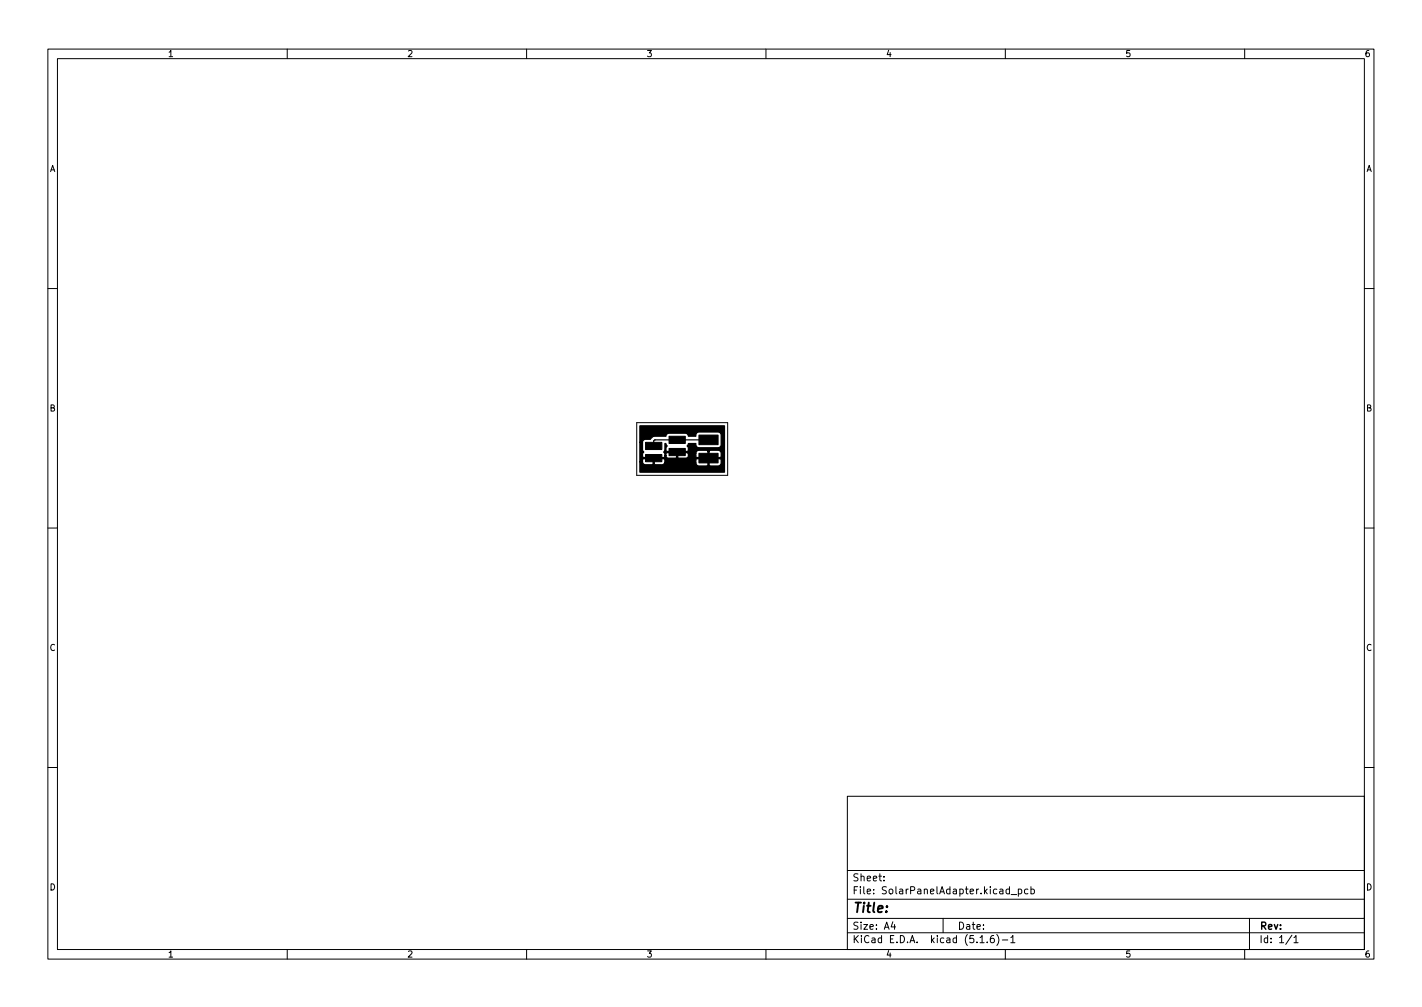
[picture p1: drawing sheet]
<svg xmlns="http://www.w3.org/2000/svg" width="297mm" height="210mm" viewBox="0 0 297 210" stroke-linecap="round" stroke-linejoin="round" font-family="sans-serif">
<defs><g id="words">
<text font-size="2.8" x="178" y="190.6">Title:</text>
<g font-size="2.1">
<text x="178" y="184">Sheet:</text>
<text x="178" y="186.7">File: SolarPanelAdapter.kicad_pcb</text>
<text x="178" y="196.9">KiCad E.D.A. kicad (5.1.6)-1</text>
<text x="178" y="194.1">Size: A4</text>
<text x="200" y="194.1">Date:</text>
<text x="263" y="194.1">Rev:</text>
<text x="263" y="196.9">Id: 1/1</text>
</g>
<g font-size="1.8">
<text x="35" y="11.9">1</text>
<text x="85" y="11.9">2</text>
<text x="135" y="11.9">3</text>
<text x="185" y="11.9">4</text>
<text x="235" y="11.9">5</text>
<text x="285" y="11.9">6</text>
<text x="10.3" y="35.9">A</text>
<text x="285.3" y="35.9">A</text>
<text x="10.3" y="85.9">B</text>
<text x="285.3" y="85.9">B</text>
<text x="10.3" y="135.9">C</text>
<text x="285.3" y="135.9">C</text>
<text x="10.3" y="185.9">D</text>
<text x="285.3" y="185.9">D</text>
<text x="35" y="199.9">1</text>
<text x="85" y="199.9">2</text>
<text x="135" y="199.9">3</text>
<text x="185" y="199.9">4</text>
<text x="235" y="199.9">5</text>
<text x="285" y="199.9">6</text>
</g>
</g></defs>
<g fill="none" stroke="#000" stroke-width=".21">
<path d="M10 10.2h277v190.1h-277zM12 12.2h273v186.1h-273zM60 10.2v2M110 10.2v2M160 10.2v2M210 10.2v2M260 10.2v2M10 60.2h2M285 60.2h2M133 88.2h19v11h-19zM10 110.2h2M285 110.2h2"/>
<path d="M10 160.2h2M177 166.3h108v32h-108zM285 160.2h2M60 198.3v2M110 198.3v2M160 198.3v2M177 194.8h108M177 191.8h108M177 187.8h108M177 181.8h108M184.6 183.8v.1M184.6 183v.1"/>
<path d="M186.5 192.5l-.4 1h1M186.9 193v1M197 191.8v3M204.7 195.8l.4-.5v1.5M204.7 196.8h.9M206.2 196.7v.1M207.6 195.3l-.5 .1a1.01 1.01 0 0 0 0 1.4l.5-.1 .1-.5-.3-.3-.4 .1-.1 .2M208.2 195.1a1.72 1.72 0 0 1 0 2.3M209.4 196.3h1.1M210 198.3v2M210.9 185.7l-.5-.1-.3 .3 .2 .7h.6M210.9 185.1v1.5"/>
<path d="M211.1 195.8l.5-.5v1.5M211.1 196.8h.9M211.2 186.8h1.2M212.7 185.7l.4-.1 .3 .3-.1 .7h-.6M212.7 185.6v1.5M214.7 185.7l-.4-.1-.3 .3 .1 .7h.6M215.4 185.7l.4-.1 .3 .3-.2 .7h-.5M215.4 185.1v1.5M260 198.3v2M261 191.8v6.5M269.9 195.3l-1.3 1.9M270.3 195.8l.4-.5v1.5"/>
<path d="M270.3 196.8h.8"/>
</g>
<path d="M134.9 94.9h3.3v1.5h-3.3zM134.9 92.4h3.3v1.5h-3.3zM139.8 93.6h3.4v1.5h-3.4zM139.8 91.1h3.4v1.5h-3.4zM146 94.7h4v2h-4zM146 90.8h4v2h-4z" fill="#000" stroke="#000" stroke-width=".21"/>
<path d="M136.5 95.7h11.5M141.5 94.4v1.2M141.5 95.6l-.1 .1M148 91.8h-11.2l-.3 .2v1.1" fill="none" stroke="#000" stroke-width=".25"/>
<path d="M133.7 88.9h17.6v9.7h-17.6v-2.2h.5a.64 .64 0 0 0 .7 .6h1.4l.1-.1v-1.1h.3v1.1l.1 .1h1.6l.4-.3h6.6a.64 .64 0 0 0 .6 .6h1.7l.2-.2v-1.3h.2v1.3l.2 .2h1.7a.64 .64 0 0 0 .6-.6v-.8l-.1-.1h-5l-.1 .1v.8h-6.6l.1-.8-.2-.1h-4.3l-.2 .1v.5h-.5v-4h.5v1.5a.67 .67 0 0 1 0 .9v.6l.2 .1h4.3l.2-.4h.2a.64 .64 0 0 0 .7 .7h1.4l.1-.2v-1.1h.3v1.1l.1 .2h1.5a.64 .64 0 0 0 .6-.7v-.4h1.6v.7l.1 .1h2.4v-1.3h.2v1.3h2.4l.1-.1v-.7a.64 .64 0 0 0-.6-.7h-1.7l-.2 .2-.4-.2h-1.7a.64 .64 0 0 0-.6 .7l-6.1-.2-.2 .2v.4h-.2v-.2a.67 .67 0 0 1 0-.9v-1.4h.2a.66 .66 0 0 1 0 .9v.6l.2 .2h4.3l.2-.2v-.5a.67 .67 0 0 1 0-.9v-.1h1.6a.69 .69 0 0 0 .6 .9h4a.64 .64 0 0 0 .6-.7v-2a.64 .64 0 0 0-.6-.6h-4a.69 .69 0 0 0-.6 .9h-1.6a.64 .64 0 0 0-.6-.6h-3.4a.64 .64 0 0 0-.7 .6h-2.5l-.7 .6h-1a.64 .64 0 0 0-.7 .7h-.5z" fill="#000" stroke="#000" stroke-width=".25"/>
<use href="#words"/>
</svg>
